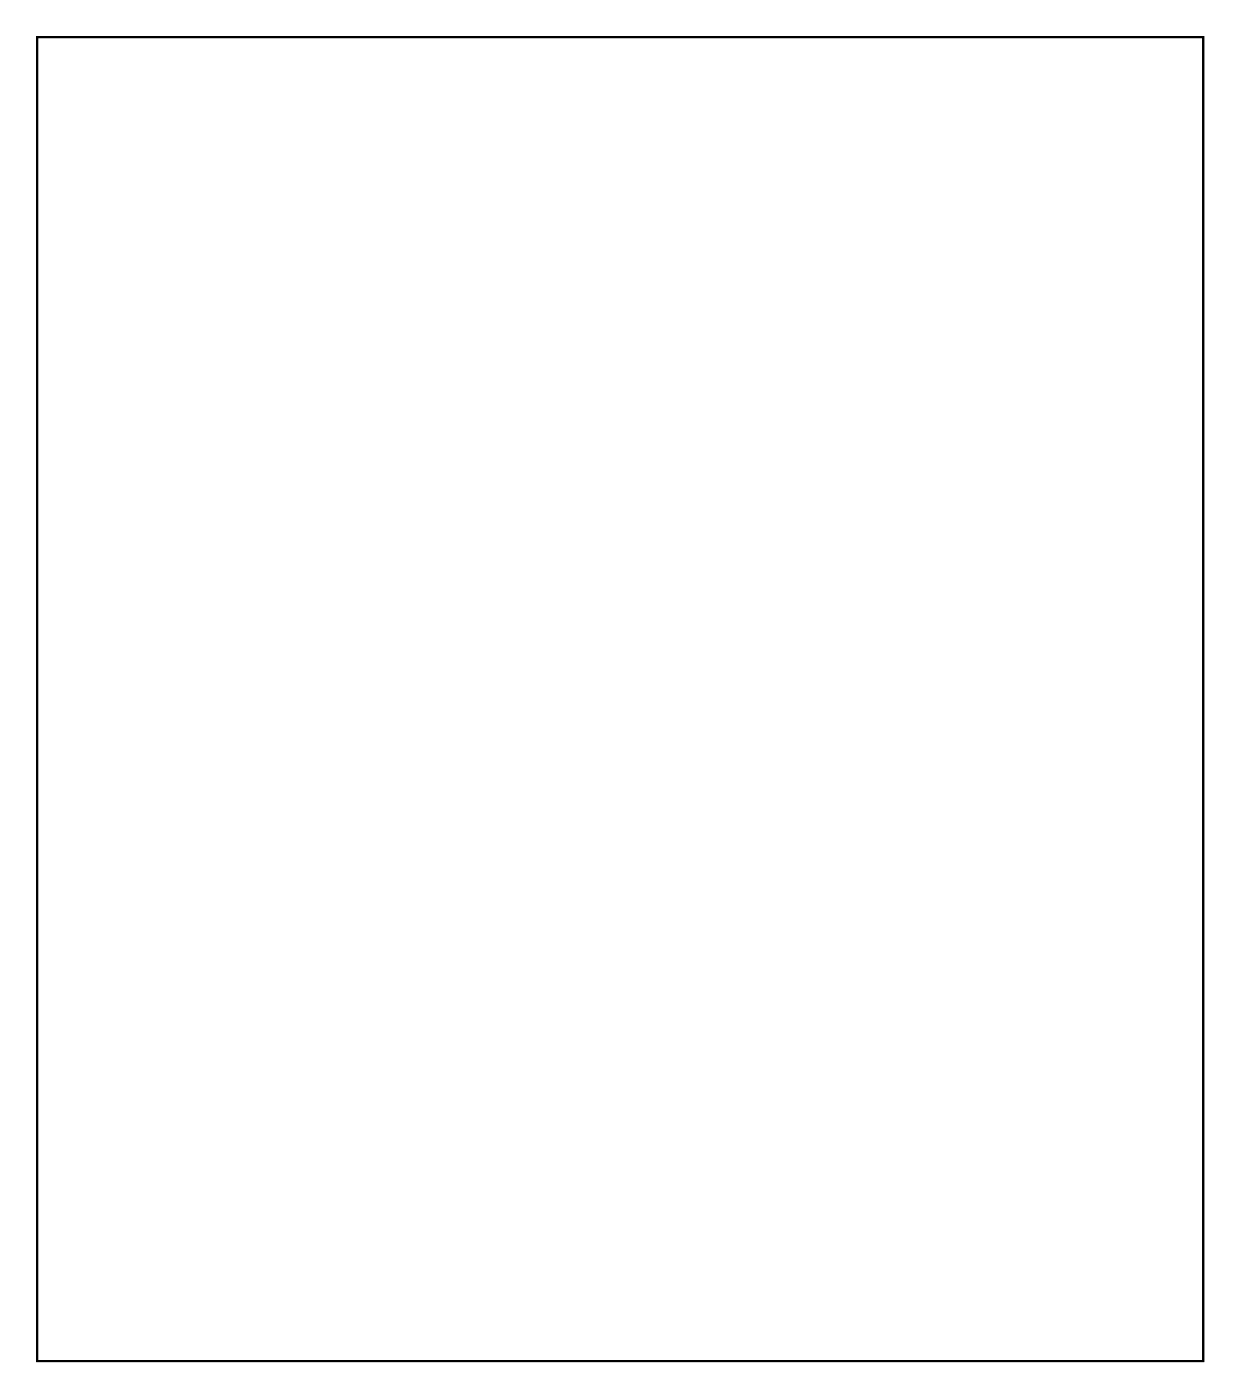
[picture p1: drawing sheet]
<svg xmlns="http://www.w3.org/2000/svg" width="121mm" height="137mm" viewBox="0 0 121 137" stroke-linecap="round" stroke-linejoin="round" font-family="sans-serif">
<path d="M3.6 3.6h114.2v129.8h-114.2z" fill="none" stroke="#000" stroke-width=".2"/>
<path d="M3.6 3.6h114.2v129.8h-114.2z" fill="none" stroke="#000" stroke-width=".1"/>
<circle cx="60.1" cy="58.4" r=".66" fill="#fff"/>
<circle cx="60.1" cy="58.4" r=".66" fill="none" stroke="#fff" stroke-width=".61" stroke-linecap="butt"/>
<circle cx="57.6" cy="58.4" r=".66" fill="#fff"/>
<circle cx="57.6" cy="58.4" r=".66" fill="none" stroke="#fff" stroke-width=".61" stroke-linecap="butt"/>
<circle cx="55.1" cy="58.4" r=".66" fill="#fff"/>
<circle cx="55.1" cy="58.4" r=".66" fill="none" stroke="#fff" stroke-width=".61" stroke-linecap="butt"/>
<circle cx="52.5" cy="58.4" r=".66" fill="#fff"/>
<circle cx="52.5" cy="58.4" r=".66" fill="none" stroke="#fff" stroke-width=".61" stroke-linecap="butt"/>
<circle cx="50" cy="58.4" r=".66" fill="#fff"/>
<circle cx="50" cy="58.4" r=".66" fill="none" stroke="#fff" stroke-width=".61" stroke-linecap="butt"/>
<circle cx="71.8" cy="10.1" r=".66" fill="#fff"/>
<circle cx="71.8" cy="10.1" r=".66" fill="none" stroke="#fff" stroke-width=".61" stroke-linecap="butt"/>
<circle cx="74.4" cy="10.1" r=".66" fill="#fff"/>
<circle cx="74.4" cy="10.1" r=".66" fill="none" stroke="#fff" stroke-width=".61" stroke-linecap="butt"/>
<circle cx="76.9" cy="10.1" r=".66" fill="#fff"/>
<circle cx="76.9" cy="10.1" r=".66" fill="none" stroke="#fff" stroke-width=".61" stroke-linecap="butt"/>
<circle cx="79.4" cy="10.1" r=".66" fill="#fff"/>
<circle cx="79.4" cy="10.1" r=".66" fill="none" stroke="#fff" stroke-width=".61" stroke-linecap="butt"/>
<circle cx="82" cy="10.1" r=".66" fill="#fff"/>
<circle cx="82" cy="10.1" r=".66" fill="none" stroke="#fff" stroke-width=".61" stroke-linecap="butt"/>
<circle cx="84.5" cy="10.1" r=".66" fill="#fff"/>
<circle cx="84.5" cy="10.1" r=".66" fill="none" stroke="#fff" stroke-width=".61" stroke-linecap="butt"/>
<circle cx="87.1" cy="10.1" r=".66" fill="#fff"/>
<circle cx="87.1" cy="10.1" r=".66" fill="none" stroke="#fff" stroke-width=".61" stroke-linecap="butt"/>
<circle cx="89.6" cy="10.1" r=".66" fill="#fff"/>
<circle cx="89.6" cy="10.1" r=".66" fill="none" stroke="#fff" stroke-width=".61" stroke-linecap="butt"/>
<circle cx="92.1" cy="10.1" r=".66" fill="#fff"/>
<circle cx="92.1" cy="10.1" r=".66" fill="none" stroke="#fff" stroke-width=".61" stroke-linecap="butt"/>
<circle cx="94.7" cy="10.1" r=".66" fill="#fff"/>
<circle cx="94.7" cy="10.1" r=".66" fill="none" stroke="#fff" stroke-width=".61" stroke-linecap="butt"/>
<circle cx="50" cy="10.1" r=".66" fill="#fff"/>
<circle cx="50" cy="10.1" r=".66" fill="none" stroke="#fff" stroke-width=".61" stroke-linecap="butt"/>
<circle cx="52.5" cy="10.1" r=".66" fill="#fff"/>
<circle cx="52.5" cy="10.1" r=".66" fill="none" stroke="#fff" stroke-width=".61" stroke-linecap="butt"/>
<circle cx="55.1" cy="10.1" r=".66" fill="#fff"/>
<circle cx="55.1" cy="10.1" r=".66" fill="none" stroke="#fff" stroke-width=".61" stroke-linecap="butt"/>
<circle cx="57.6" cy="10.1" r=".66" fill="#fff"/>
<circle cx="57.6" cy="10.1" r=".66" fill="none" stroke="#fff" stroke-width=".61" stroke-linecap="butt"/>
<circle cx="60.1" cy="10.1" r=".66" fill="#fff"/>
<circle cx="60.1" cy="10.1" r=".66" fill="none" stroke="#fff" stroke-width=".61" stroke-linecap="butt"/>
<circle cx="62.7" cy="10.1" r=".66" fill="#fff"/>
<circle cx="62.7" cy="10.1" r=".66" fill="none" stroke="#fff" stroke-width=".61" stroke-linecap="butt"/>
<circle cx="65.2" cy="10.1" r=".66" fill="#fff"/>
<circle cx="65.2" cy="10.1" r=".66" fill="none" stroke="#fff" stroke-width=".61" stroke-linecap="butt"/>
<circle cx="67.8" cy="10.1" r=".66" fill="#fff"/>
<circle cx="67.8" cy="10.1" r=".66" fill="none" stroke="#fff" stroke-width=".61" stroke-linecap="butt"/>
<circle cx="83" cy="58.4" r=".66" fill="#fff"/>
<circle cx="83" cy="58.4" r=".66" fill="none" stroke="#fff" stroke-width=".61" stroke-linecap="butt"/>
<circle cx="85.5" cy="58.4" r=".66" fill="#fff"/>
<circle cx="85.5" cy="58.4" r=".66" fill="none" stroke="#fff" stroke-width=".61" stroke-linecap="butt"/>
<circle cx="80.5" cy="58.4" r=".66" fill="#fff"/>
<circle cx="80.5" cy="58.4" r=".66" fill="none" stroke="#fff" stroke-width=".61" stroke-linecap="butt"/>
<circle cx="77.9" cy="58.4" r=".66" fill="#fff"/>
<circle cx="77.9" cy="58.4" r=".66" fill="none" stroke="#fff" stroke-width=".61" stroke-linecap="butt"/>
<circle cx="75.4" cy="58.4" r=".66" fill="#fff"/>
<circle cx="75.4" cy="58.4" r=".66" fill="none" stroke="#fff" stroke-width=".61" stroke-linecap="butt"/>
<circle cx="72.8" cy="58.4" r=".66" fill="#fff"/>
<circle cx="72.8" cy="58.4" r=".66" fill="none" stroke="#fff" stroke-width=".61" stroke-linecap="butt"/>
<circle cx="70.3" cy="58.4" r=".66" fill="#fff"/>
<circle cx="70.3" cy="58.4" r=".66" fill="none" stroke="#fff" stroke-width=".61" stroke-linecap="butt"/>
<circle cx="67.8" cy="58.4" r=".66" fill="#fff"/>
<circle cx="67.8" cy="58.4" r=".66" fill="none" stroke="#fff" stroke-width=".61" stroke-linecap="butt"/>
<circle cx="62.7" cy="58.4" r=".66" fill="#fff"/>
<circle cx="62.7" cy="58.4" r=".66" fill="none" stroke="#fff" stroke-width=".61" stroke-linecap="butt"/>
<path d="M41.7 65.3h1.4v1.4h-1.4z" fill="#fff"/>
<path d="M41.7 65.3h1.4v1.4h-1.4z" fill="none" stroke="#fff" stroke-width=".76" stroke-linecap="butt"/>
<circle cx="42.4" cy="66" r=".7" fill="#fff"/>
<circle cx="42.4" cy="66" r=".7" fill="none" stroke="#fff" stroke-width=".76" stroke-linecap="butt"/>
<circle cx="34.7" cy="66" r=".7" fill="#fff"/>
<circle cx="34.7" cy="66" r=".7" fill="none" stroke="#fff" stroke-width=".76" stroke-linecap="butt"/>
<circle cx="42.4" cy="68.6" r=".7" fill="#fff"/>
<circle cx="42.4" cy="68.6" r=".7" fill="none" stroke="#fff" stroke-width=".76" stroke-linecap="butt"/>
<circle cx="34.7" cy="68.6" r=".7" fill="#fff"/>
<circle cx="34.7" cy="68.6" r=".7" fill="none" stroke="#fff" stroke-width=".76" stroke-linecap="butt"/>
<circle cx="42.4" cy="71.1" r=".7" fill="#fff"/>
<circle cx="42.4" cy="71.1" r=".7" fill="none" stroke="#fff" stroke-width=".76" stroke-linecap="butt"/>
<circle cx="34.7" cy="71.1" r=".7" fill="#fff"/>
<circle cx="34.7" cy="71.1" r=".7" fill="none" stroke="#fff" stroke-width=".76" stroke-linecap="butt"/>
<circle cx="42.4" cy="73.6" r=".7" fill="#fff"/>
<circle cx="42.4" cy="73.6" r=".7" fill="none" stroke="#fff" stroke-width=".76" stroke-linecap="butt"/>
<circle cx="34.7" cy="73.6" r=".7" fill="#fff"/>
<circle cx="34.7" cy="73.6" r=".7" fill="none" stroke="#fff" stroke-width=".76" stroke-linecap="butt"/>
<path d="M79.8 93.3h1.4v1.4h-1.4z" fill="#fff"/>
<path d="M79.8 93.3h1.4v1.4h-1.4z" fill="none" stroke="#fff" stroke-width=".76" stroke-linecap="butt"/>
<circle cx="80.5" cy="94" r=".7" fill="#fff"/>
<circle cx="80.5" cy="94" r=".7" fill="none" stroke="#fff" stroke-width=".76" stroke-linecap="butt"/>
<circle cx="80.5" cy="86.3" r=".7" fill="#fff"/>
<circle cx="80.5" cy="86.3" r=".7" fill="none" stroke="#fff" stroke-width=".76" stroke-linecap="butt"/>
<circle cx="77.9" cy="94" r=".7" fill="#fff"/>
<circle cx="77.9" cy="94" r=".7" fill="none" stroke="#fff" stroke-width=".76" stroke-linecap="butt"/>
<circle cx="77.9" cy="86.3" r=".7" fill="#fff"/>
<circle cx="77.9" cy="86.3" r=".7" fill="none" stroke="#fff" stroke-width=".76" stroke-linecap="butt"/>
<circle cx="75.4" cy="94" r=".7" fill="#fff"/>
<circle cx="75.4" cy="94" r=".7" fill="none" stroke="#fff" stroke-width=".76" stroke-linecap="butt"/>
<circle cx="75.4" cy="86.3" r=".7" fill="#fff"/>
<circle cx="75.4" cy="86.3" r=".7" fill="none" stroke="#fff" stroke-width=".76" stroke-linecap="butt"/>
<circle cx="72.8" cy="94" r=".7" fill="#fff"/>
<circle cx="72.8" cy="94" r=".7" fill="none" stroke="#fff" stroke-width=".76" stroke-linecap="butt"/>
<circle cx="72.8" cy="86.3" r=".7" fill="#fff"/>
<circle cx="72.8" cy="86.3" r=".7" fill="none" stroke="#fff" stroke-width=".76" stroke-linecap="butt"/>
<path d="M89.9 93.3h1.4v1.4h-1.4z" fill="#fff"/>
<path d="M89.9 93.3h1.4v1.4h-1.4z" fill="none" stroke="#fff" stroke-width=".76" stroke-linecap="butt"/>
<circle cx="90.6" cy="88.9" r=".7" fill="#fff"/>
<circle cx="90.6" cy="88.9" r=".7" fill="none" stroke="#fff" stroke-width=".76" stroke-linecap="butt"/>
<circle cx="90.6" cy="91.4" r=".7" fill="#fff"/>
<circle cx="90.6" cy="91.4" r=".7" fill="none" stroke="#fff" stroke-width=".76" stroke-linecap="butt"/>
<circle cx="90.6" cy="94" r=".7" fill="#fff"/>
<circle cx="90.6" cy="94" r=".7" fill="none" stroke="#fff" stroke-width=".76" stroke-linecap="butt"/>
<circle cx="52.5" cy="66" r=".7" fill="#fff"/>
<circle cx="52.5" cy="66" r=".7" fill="none" stroke="#fff" stroke-width=".76" stroke-linecap="butt"/>
<circle cx="62.7" cy="66" r=".7" fill="#fff"/>
<circle cx="62.7" cy="66" r=".7" fill="none" stroke="#fff" stroke-width=".76" stroke-linecap="butt"/>
<circle cx="62.7" cy="86.3" r=".7" fill="#fff"/>
<circle cx="62.7" cy="86.3" r=".7" fill="none" stroke="#fff" stroke-width=".76" stroke-linecap="butt"/>
<circle cx="52.5" cy="86.3" r=".7" fill="#fff"/>
<circle cx="52.5" cy="86.3" r=".7" fill="none" stroke="#fff" stroke-width=".76" stroke-linecap="butt"/>
<circle cx="98.2" cy="83.8" r=".7" fill="#fff"/>
<circle cx="98.2" cy="83.8" r=".7" fill="none" stroke="#fff" stroke-width=".76" stroke-linecap="butt"/>
<circle cx="88.1" cy="83.8" r=".7" fill="#fff"/>
<circle cx="88.1" cy="83.8" r=".7" fill="none" stroke="#fff" stroke-width=".76" stroke-linecap="butt"/>
<circle cx="108.4" cy="91.4" r=".7" fill="#fff"/>
<circle cx="108.4" cy="91.4" r=".7" fill="none" stroke="#fff" stroke-width=".76" stroke-linecap="butt"/>
<circle cx="98.2" cy="91.4" r=".7" fill="#fff"/>
<circle cx="98.2" cy="91.4" r=".7" fill="none" stroke="#fff" stroke-width=".76" stroke-linecap="butt"/>
<circle cx="22" cy="73.6" r=".6" fill="#fff"/>
<circle cx="22" cy="73.6" r=".6" fill="none" stroke="#fff" stroke-width=".65" stroke-linecap="butt"/>
<path d="M21.4 73h1.2v1.2h-1.2z" fill="#fff"/>
<path d="M21.4 73h1.2v1.2h-1.2z" fill="none" stroke="#fff" stroke-width=".65" stroke-linecap="butt"/>
<circle cx="22" cy="71.1" r=".6" fill="#fff"/>
<circle cx="22" cy="71.1" r=".6" fill="none" stroke="#fff" stroke-width=".65" stroke-linecap="butt"/>
<circle cx="34.7" cy="81.3" r=".7" fill="#fff"/>
<circle cx="34.7" cy="81.3" r=".7" fill="none" stroke="#fff" stroke-width=".76" stroke-linecap="butt"/>
<circle cx="24.6" cy="81.3" r=".7" fill="#fff"/>
<circle cx="24.6" cy="81.3" r=".7" fill="none" stroke="#fff" stroke-width=".76" stroke-linecap="butt"/>
<circle cx="42.4" cy="91.4" r=".7" fill="#fff"/>
<circle cx="42.4" cy="91.4" r=".7" fill="none" stroke="#fff" stroke-width=".76" stroke-linecap="butt"/>
<circle cx="32.2" cy="91.4" r=".7" fill="#fff"/>
<circle cx="32.2" cy="91.4" r=".7" fill="none" stroke="#fff" stroke-width=".76" stroke-linecap="butt"/>
<circle cx="60.1" cy="104.1" r=".74" fill="#fff"/>
<circle cx="60.1" cy="104.1" r=".74" fill="none" stroke="#fff" stroke-width=".76" stroke-linecap="butt"/>
<circle cx="62.7" cy="104.1" r=".74" fill="#fff"/>
<circle cx="62.7" cy="104.1" r=".74" fill="none" stroke="#fff" stroke-width=".76" stroke-linecap="butt"/>
<circle cx="83" cy="76.2" r=".74" fill="#fff"/>
<circle cx="83" cy="76.2" r=".74" fill="none" stroke="#fff" stroke-width=".76" stroke-linecap="butt"/>
<circle cx="80.5" cy="76.2" r=".74" fill="#fff"/>
<circle cx="80.5" cy="76.2" r=".74" fill="none" stroke="#fff" stroke-width=".76" stroke-linecap="butt"/>
<circle cx="77.9" cy="76.2" r=".74" fill="#fff"/>
<circle cx="77.9" cy="76.2" r=".74" fill="none" stroke="#fff" stroke-width=".76" stroke-linecap="butt"/>
<circle cx="75.4" cy="76.2" r=".74" fill="#fff"/>
<circle cx="75.4" cy="76.2" r=".74" fill="none" stroke="#fff" stroke-width=".76" stroke-linecap="butt"/>
<path d="M95 65.3h1.4v1.4h-1.4z" fill="#fff"/>
<path d="M95 65.3h1.4v1.4h-1.4z" fill="none" stroke="#fff" stroke-width=".76" stroke-linecap="butt"/>
<circle cx="95.7" cy="66" r=".7" fill="#fff"/>
<circle cx="95.7" cy="66" r=".7" fill="none" stroke="#fff" stroke-width=".76" stroke-linecap="butt"/>
<circle cx="93.2" cy="66" r=".7" fill="#fff"/>
<circle cx="93.2" cy="66" r=".7" fill="none" stroke="#fff" stroke-width=".76" stroke-linecap="butt"/>
<circle cx="99.8" cy="73.6" r="1.52" fill="#fff"/>
<circle cx="99.8" cy="73.6" r="1.52" fill="none" stroke="#fff" stroke-width=".76" stroke-linecap="butt"/>
<circle cx="105.9" cy="73.6" r="1.52" fill="#fff"/>
<circle cx="105.9" cy="73.6" r="1.52" fill="none" stroke="#fff" stroke-width=".76" stroke-linecap="butt"/>
<circle cx="102.8" cy="78.5" r="1.52" fill="#fff"/>
<circle cx="102.8" cy="78.5" r="1.52" fill="none" stroke="#fff" stroke-width=".76" stroke-linecap="butt"/>
<circle cx="39.8" cy="15.2" r=".74" fill="#fff"/>
<circle cx="39.8" cy="15.2" r=".74" fill="none" stroke="#fff" stroke-width=".76" stroke-linecap="butt"/>
<circle cx="39.8" cy="17.8" r=".74" fill="#fff"/>
<circle cx="39.8" cy="17.8" r=".74" fill="none" stroke="#fff" stroke-width=".76" stroke-linecap="butt"/>
<circle cx="65.2" cy="104.1" r=".74" fill="#fff"/>
<circle cx="65.2" cy="104.1" r=".74" fill="none" stroke="#fff" stroke-width=".76" stroke-linecap="butt"/>
<circle cx="67.8" cy="104.1" r=".74" fill="#fff"/>
<circle cx="67.8" cy="104.1" r=".74" fill="none" stroke="#fff" stroke-width=".76" stroke-linecap="butt"/>
<circle cx="70.3" cy="104.1" r=".74" fill="#fff"/>
<circle cx="70.3" cy="104.1" r=".74" fill="none" stroke="#fff" stroke-width=".76" stroke-linecap="butt"/>
<circle cx="72.8" cy="104.1" r=".74" fill="#fff"/>
<circle cx="72.8" cy="104.1" r=".74" fill="none" stroke="#fff" stroke-width=".76" stroke-linecap="butt"/>
<circle cx="55.1" cy="104.1" r=".74" fill="#fff"/>
<circle cx="55.1" cy="104.1" r=".74" fill="none" stroke="#fff" stroke-width=".76" stroke-linecap="butt"/>
<circle cx="57.6" cy="104.1" r=".74" fill="#fff"/>
<circle cx="57.6" cy="104.1" r=".74" fill="none" stroke="#fff" stroke-width=".76" stroke-linecap="butt"/>
<circle cx="50" cy="104.1" r=".74" fill="#fff"/>
<circle cx="50" cy="104.1" r=".74" fill="none" stroke="#fff" stroke-width=".76" stroke-linecap="butt"/>
<circle cx="52.5" cy="104.1" r=".74" fill="#fff"/>
<circle cx="52.5" cy="104.1" r=".74" fill="none" stroke="#fff" stroke-width=".76" stroke-linecap="butt"/>
<circle cx="60.1" cy="124.4" r=".74" fill="#fff"/>
<circle cx="60.1" cy="124.4" r=".74" fill="none" stroke="#fff" stroke-width=".76" stroke-linecap="butt"/>
<circle cx="62.7" cy="124.4" r=".74" fill="#fff"/>
<circle cx="62.7" cy="124.4" r=".74" fill="none" stroke="#fff" stroke-width=".76" stroke-linecap="butt"/>
<circle cx="60.1" cy="121.9" r=".74" fill="#fff"/>
<circle cx="60.1" cy="121.9" r=".74" fill="none" stroke="#fff" stroke-width=".76" stroke-linecap="butt"/>
<circle cx="62.7" cy="121.9" r=".74" fill="#fff"/>
<circle cx="62.7" cy="121.9" r=".74" fill="none" stroke="#fff" stroke-width=".76" stroke-linecap="butt"/>
<circle cx="60.1" cy="119.4" r=".74" fill="#fff"/>
<circle cx="60.1" cy="119.4" r=".74" fill="none" stroke="#fff" stroke-width=".76" stroke-linecap="butt"/>
<circle cx="62.7" cy="119.4" r=".74" fill="#fff"/>
<circle cx="62.7" cy="119.4" r=".74" fill="none" stroke="#fff" stroke-width=".76" stroke-linecap="butt"/>
<circle cx="83" cy="101.6" r=".74" fill="#fff"/>
<circle cx="83" cy="101.6" r=".74" fill="none" stroke="#fff" stroke-width=".76" stroke-linecap="butt"/>
<circle cx="83" cy="104.1" r=".74" fill="#fff"/>
<circle cx="83" cy="104.1" r=".74" fill="none" stroke="#fff" stroke-width=".76" stroke-linecap="butt"/>
<circle cx="90.6" cy="119.4" r=".74" fill="#fff"/>
<circle cx="90.6" cy="119.4" r=".74" fill="none" stroke="#fff" stroke-width=".76" stroke-linecap="butt"/>
<circle cx="90.6" cy="116.8" r=".74" fill="#fff"/>
<circle cx="90.6" cy="116.8" r=".74" fill="none" stroke="#fff" stroke-width=".76" stroke-linecap="butt"/>
</svg>
